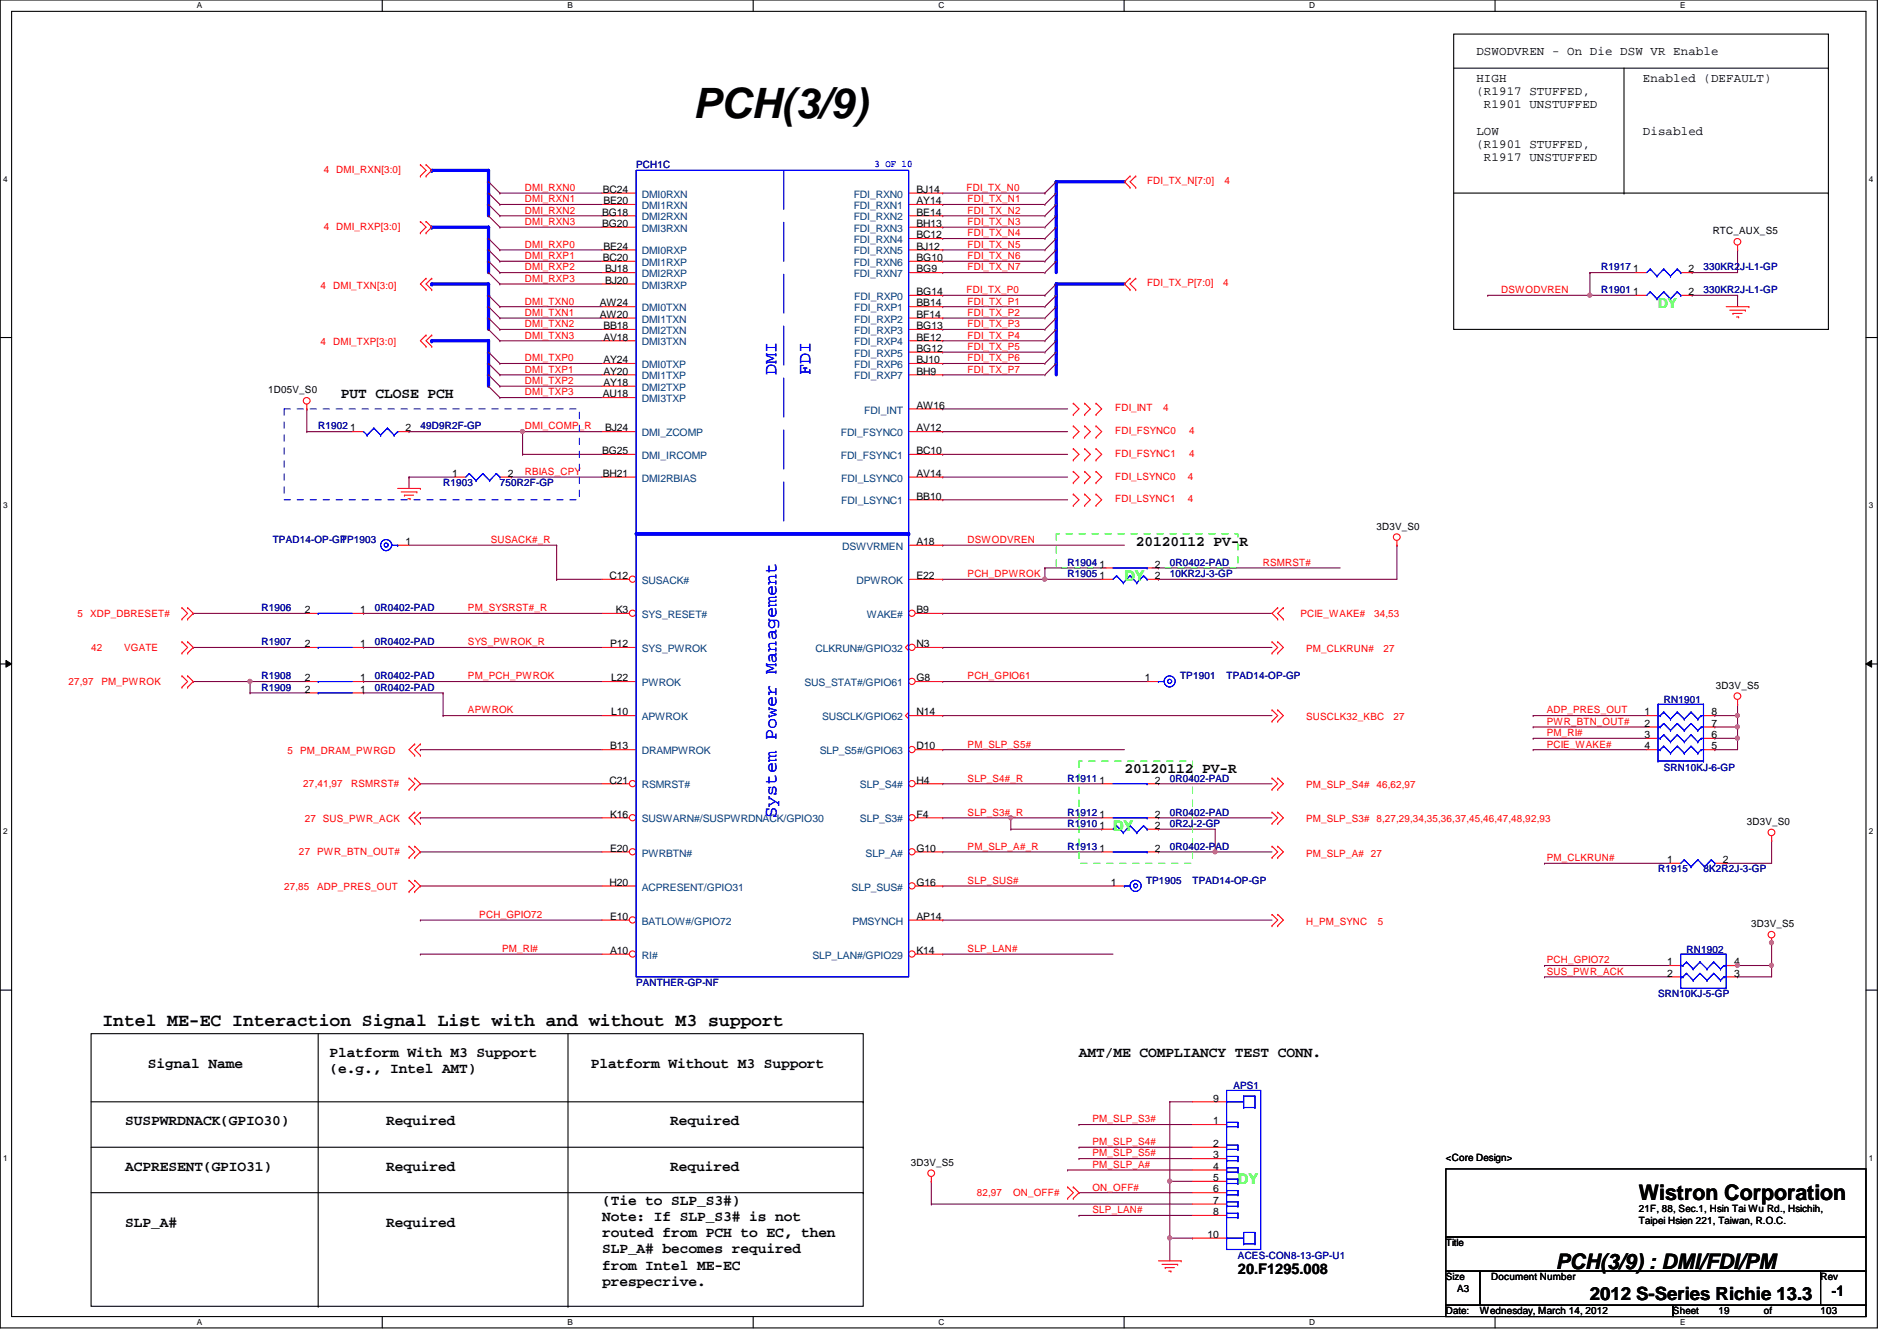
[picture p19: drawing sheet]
<svg xmlns="http://www.w3.org/2000/svg" width="297mm" height="210mm" viewBox="0 0 297 210" stroke-linecap="round" stroke-linejoin="round" font-family="sans-serif">
<defs><g id="words">
<text font-size="6.6" x="108.5" y="18.5">PCH(3/9)</text>
<g font-size="3.3">
<text x="256.6" y="187.9">Wistron Corporation</text>
<text x="243.6" y="198.6">PCH(3/9) : DMI/FDI/PM</text>
</g>
<g font-size="2.8" fill="#00f">
<text x="121.6" y="58.7" transform="rotate(-90 121.6 58.7)">DMI</text>
<text x="126.9" y="58.7" transform="rotate(-90 126.9 58.7)">FDI</text>
<text x="121.6" y="128" transform="rotate(-90 121.6 128)">System Power Management</text>
</g>
<g font-size="2.8">
<text x="16" y="160.6">Intel ME-EC Interaction Signal List with and without M3 support</text>
<text x="249" y="203.5">2012 S-Series Richie 13.3</text>
</g>
<g font-size="2.3">
<text x="53.4" y="62.3">PUT CLOSE PCH</text>
<text x="177.8" y="85.4">20120112 PV-R</text>
<text x="176.1" y="121">20120112 PV-R</text>
<text x="23.2" y="167.2">Signal Name</text>
<text x="51.6" y="165.4">Platform With M3 Support</text>
<text x="51.6" y="168">(e.g., Intel AMT)</text>
<text x="92.5" y="167.2">Platform Without M3 Support</text>
<text x="168.9" y="165.4">AMT/ME COMPLIANCY TEST CONN.</text>
<text x="19.6" y="176.1">SUSPWRDNACK(GPIO30)</text>
<text x="60.5" y="176.1">Required</text>
<text x="104.9" y="176.1">Required</text>
<text x="19.6" y="183.2">ACPRESENT(GPIO31)</text>
<text x="60.5" y="183.2">Required</text>
<text x="104.9" y="183.2">Required</text>
<text x="94.3" y="188.6">(Tie to SLP_S3#)</text>
<text x="94.3" y="191.1">Note: If SLP_S3# is not</text>
<text x="19.6" y="192.1">SLP_A#</text>
<text x="60.5" y="192.1">Required</text>
<text x="94.3" y="193.6">routed from PCH to EC, then</text>
<text x="94.3" y="196.2">SLP_A# becomes required</text>
<text x="94.3" y="198.7">from Intel ME-EC</text>
<text x="94.3" y="201.3">prespecrive.</text>
<text x="193.8" y="199.5">20.F1295.008</text>
<text x="286.8" y="202.9">-1</text>
</g>
<g font-size="2.3" fill="#0f0">
<text x="176.1" y="91">DY</text>
<text x="174.3" y="130.1">DY</text>
<text x="193.8" y="185.3">DY</text>
</g>
<text font-size="2.1" fill="#0f0" x="259.6" y="48.2">DY</text>
<g font-size="1.9">
<text x="231.2" y="8.6">DSWODVREN - On Die DSW VR Enable</text>
<text x="231.2" y="12.8">HIGH</text>
<text x="231.2" y="14.9">(R1917 STUFFED,</text>
<text x="232.4" y="16.9">R1901 UNSTUFFED</text>
<text x="257.3" y="12.8">Enabled (DEFAULT)</text>
<text x="231.2" y="21.1">LOW</text>
<text x="231.2" y="23.2">(R1901 STUFFED,</text>
<text x="257.3" y="21.1">Disabled</text>
<text x="232.4" y="25.2">R1917 UNSTUFFED</text>
</g>
<g font-size="1.6" fill="#f00">
<text x="50.7" y="27.1">4 DMI_RXN[3:0]</text>
<text x="82.2" y="29.9">DMI_RXN0</text>
<text x="151.3" y="29.9">FDI_TX_N0</text>
<text x="179.6" y="28.8">FDI_TX_N[7:0]</text>
<text x="191.7" y="28.8">4</text>
<text x="50.7" y="35.9">4 DMI_RXP[3:0]</text>
<text x="82.2" y="31.7">DMI_RXN1</text>
<text x="82.2" y="33.4">DMI_RXN2</text>
<text x="82.2" y="35.2">DMI_RXN3</text>
<text x="151.5" y="31.7">FDI_TX_N1</text>
<text x="151.5" y="33.4">FDI_TX_N2</text>
<text x="151.5" y="35.2">FDI_TX_N3</text>
<text x="82.2" y="38.8">DMI_RXP0</text>
<text x="82.2" y="40.6">DMI_RXP1</text>
<text x="151.5" y="37">FDI_TX_N4</text>
<text x="151.5" y="38.8">FDI_TX_N5</text>
<text x="151.5" y="40.6">FDI_TX_N6</text>
<text x="50.2" y="45.2">4</text>
<text x="52.2" y="45.2">DMI_TXN[3:0]</text>
<text x="82.2" y="42.3">DMI_RXP2</text>
<text x="82.2" y="44.1">DMI_RXP3</text>
<text x="82.2" y="47.7">DMI_TXN0</text>
<text x="151.3" y="45.9">FDI_TX_P0</text>
<text x="151.5" y="42.3">FDI_TX_N7</text>
<text x="151.5" y="47.7">FDI_TX_P1</text>
<text x="179.6" y="44.8">FDI_TX_P[7:0]</text>
<text x="191.5" y="44.8">4</text>
<text x="235.1" y="45.9">DSWODVREN</text>
<text x="82.2" y="49.4">DMI_TXN1</text>
<text x="82.2" y="51.2">DMI_TXN2</text>
<text x="82.2" y="53">DMI_TXN3</text>
<text x="151.5" y="49.4">FDI_TX_P2</text>
<text x="151.5" y="51.2">FDI_TX_P3</text>
<text x="151.5" y="53">FDI_TX_P4</text>
<text x="50.2" y="54.1">4</text>
<text x="52.2" y="54.1">DMI_TXP[3:0]</text>
<text x="82.2" y="56.6">DMI_TXP0</text>
<text x="82.2" y="58.3">DMI_TXP1</text>
<text x="151.5" y="54.8">FDI_TX_P5</text>
<text x="151.5" y="56.6">FDI_TX_P6</text>
<text x="151.5" y="58.3">FDI_TX_P7</text>
<text x="82.2" y="60.1">DMI_TXP2</text>
<text x="82.2" y="61.9">DMI_TXP3</text>
<text x="174.6" y="64.4">FDI_INT</text>
<text x="182.1" y="64.4">4</text>
<text x="82.2" y="67.2">DMI_COMP_R</text>
<text x="174.6" y="67.9">FDI_FSYNC0</text>
<text x="174.6" y="71.5">FDI_FSYNC1</text>
<text x="186.2" y="67.9">4</text>
<text x="186.2" y="71.5">4</text>
<text x="82.2" y="74.3">RBIAS_CPY</text>
<text x="174.6" y="75.1">FDI_LSYNC0</text>
<text x="186" y="75.1">4</text>
<text x="174.6" y="78.6">FDI_LSYNC1</text>
<text x="186" y="78.6">4</text>
<text x="76.8" y="85">SUSACK#_R</text>
<text x="151.5" y="85">DSWODVREN</text>
<text x="197.7" y="88.6">RSMRST#</text>
<text x="73.3" y="95.7">PM_SYSRST#_R</text>
<text x="151.5" y="90.3">PCH_DPWROK</text>
<text x="12.1" y="96.6">5 XDP_DBRESET#</text>
<text x="14.3" y="101.9">42</text>
<text x="19.4" y="101.9">VGATE</text>
<text x="73.3" y="101">SYS_PWROK_R</text>
<text x="203.6" y="96.6">PCIE_WAKE#</text>
<text x="215.2" y="96.6">34,53</text>
<text x="10.7" y="107.2">27,97</text>
<text x="15.9" y="107.2">PM_PWROK</text>
<text x="73.3" y="106.3">PM_PCH_PWROK</text>
<text x="151.5" y="106.3">PCH_GPIO61</text>
<text x="204.5" y="102.1">PM_CLKRUN#</text>
<text x="216.6" y="102.1">27</text>
<text x="73.3" y="111.7">APWROK</text>
<text x="204.5" y="112.7">SUSCLK32_KBC</text>
<text x="218.2" y="112.7">27</text>
<text x="242.2" y="113.5">PWR_BTN_OUT#</text>
<text x="242.2" y="111.7">ADP_PRES_OUT</text>
<text x="45" y="118.1">5 PM_DRAM_PWRGD</text>
<text x="151.5" y="117">PM_SLP_S5#</text>
<text x="242.2" y="117">PCIE_WAKE#</text>
<text x="242.2" y="115.2">PM_RI#</text>
<text x="47.5" y="123.2">27,41,97</text>
<text x="55" y="123.2">RSMRST#</text>
<text x="151.5" y="122.3">SLP_S4#_R</text>
<text x="204.5" y="123.4">PM_SLP_S4# 46,62,97</text>
<text x="47.7" y="128.7">27 SUS_PWR_ACK</text>
<text x="151.5" y="127.7">SLP_S3#_R</text>
<text x="204.5" y="128.7">PM_SLP_S3# 8,27,29,34,35,36,37,45,46,47,48,92,93</text>
<text x="46.8" y="133.9">27 PWR_BTN_OUT#</text>
<text x="151.5" y="133">PM_SLP_A#_R</text>
<text x="204.5" y="134.1">PM_SLP_A# 27</text>
<text x="242.2" y="134.8">PM_CLKRUN#</text>
<text x="44.5" y="139.2">27,85</text>
<text x="49.7" y="139.2">ADP_PRES_OUT</text>
<text x="75.1" y="143.7">PCH_GPIO72</text>
<text x="151.5" y="138.3">SLP_SUS#</text>
<text x="78.6" y="149">PM_RI#</text>
<text x="151.5" y="149">SLP_LAN#</text>
<text x="204.5" y="144.7">H_PM_SYNC</text>
<text x="215.7" y="144.7">5</text>
<text x="242.2" y="150.8">PCH_GPIO72</text>
<text x="242.2" y="152.6">SUS_PWR_ACK</text>
<text x="171.1" y="175.7">PM_SLP_S3#</text>
<text x="171.1" y="179.2">PM_SLP_S4#</text>
<text x="171.1" y="181">PM_SLP_S5#</text>
<text x="171.1" y="182.8">PM_SLP_A#</text>
<text x="152.9" y="187.2">82,97</text>
<text x="158.6" y="187.2">ON_OFF#</text>
<text x="171.1" y="186.4">ON_OFF#</text>
<text x="171.1" y="189.9">SLP_LAN#</text>
</g>
<g font-size="1.6" fill="#000080">
<text x="99.6" y="26.3">PCH1C</text>
<text x="250.7" y="42.3">R1917</text>
<text x="250.7" y="45.9">R1901</text>
<text x="266.7" y="42.3">330KR2J-L1-GP</text>
<text x="266.7" y="45.9">330KR2J-L1-GP</text>
<text x="49.8" y="67.2">R1902</text>
<text x="65.8" y="67.2">49D9R2F-GP</text>
<text x="69.4" y="76.1">R1903</text>
<text x="78.3" y="76.1">750R2F-GP</text>
<text x="42.7" y="85">TPAD14-OP-GP</text>
<text x="53.4" y="85">TP1903</text>
<text x="167.2" y="88.6">R1904</text>
<text x="183.2" y="88.6">0R0402-PAD</text>
<text x="40.9" y="95.7">R1906</text>
<text x="58.7" y="95.7">0R0402-PAD</text>
<text x="167.2" y="90.3">R1905</text>
<text x="183.2" y="90.3">10KR2J-3-GP</text>
<text x="40.9" y="101">R1907</text>
<text x="58.7" y="101">0R0402-PAD</text>
<text x="40.9" y="106.3">R1908</text>
<text x="58.7" y="106.3">0R0402-PAD</text>
<text x="184.8" y="106.3">TP1901</text>
<text x="192.1" y="106.3">TPAD14-OP-GP</text>
<text x="40.9" y="108.1">R1909</text>
<text x="58.7" y="108.1">0R0402-PAD</text>
<text x="260.5" y="110.1">RN1901</text>
<text x="167.2" y="122.3">R1911</text>
<text x="183.2" y="122.3">0R0402-PAD</text>
<text x="260.5" y="120.7">SRN10KJ-6-GP</text>
<text x="167.2" y="129.5">R1910</text>
<text x="167.2" y="127.7">R1912</text>
<text x="183.2" y="129.5">0R2J-2-GP</text>
<text x="183.2" y="127.7">0R0402-PAD</text>
<text x="167.2" y="133">R1913</text>
<text x="183.2" y="133">0R0402-PAD</text>
<text x="259.6" y="136.6">R1915</text>
<text x="266.7" y="136.6">8K2R2J-3-GP</text>
<text x="179.4" y="138.3">TP1905</text>
<text x="186.7" y="138.3">TPAD14-OP-GP</text>
<text x="264.1" y="149.2">RN1902</text>
<text x="99.6" y="154.3">PANTHER-GP-NF</text>
<text x="259.6" y="156.1">SRN10KJ-5-GP</text>
<text x="193.1" y="170.5">APS1</text>
<text x="193.8" y="197">ACES-CON8-13-GP-U1</text>
</g>
<text font-size="1.6" fill="#00f" x="136.9" y="26.1">3 OF 10</text>
<g font-size="1.6">
<text x="94.3" y="33.7">BG18</text>
<text x="94.3" y="35.5">BG20</text>
<text x="94.4" y="30.2">BC24</text>
<text x="94.5" y="32">BE20</text>
<text x="143.5" y="30.2">BJ14</text>
<text x="143.5" y="32">AY14</text>
<text x="143.5" y="33.7">BE14</text>
<text x="143.5" y="35.5">BH13</text>
<text x="94.4" y="40.9">BC20</text>
<text x="94.5" y="39.1">BE24</text>
<text x="143.5" y="37.3">BC12</text>
<text x="143.5" y="39.1">BJ12</text>
<text x="143.5" y="40.9">BG10</text>
<text x="268.2" y="36.7">RTC_AUX_S5</text>
<text x="93.9" y="48">AW24</text>
<text x="94.7" y="42.6">BJ18</text>
<text x="94.7" y="44.4">BJ20</text>
<text x="143.5" y="42.6">BG9</text>
<text x="143.5" y="46.2">BG14</text>
<text x="143.5" y="48">BB14</text>
<text x="255.7" y="42.6">1</text>
<text x="255.7" y="46.2">1</text>
<text x="264.4" y="42.6">2</text>
<text x="264.4" y="46.2">2</text>
<text x="93.9" y="49.7">AW20</text>
<text x="94.5" y="51.5">BB18</text>
<text x="94.5" y="53.3">AV18</text>
<text x="143.5" y="49.7">BF14</text>
<text x="143.5" y="51.5">BG13</text>
<text x="143.5" y="53.3">BE12</text>
<text x="94.5" y="56.9">AY24</text>
<text x="94.5" y="58.6">AY20</text>
<text x="143.5" y="55.1">BG12</text>
<text x="143.5" y="56.9">BJ10</text>
<text x="143.5" y="58.6">BH9</text>
<text x="42" y="61.6">1D05V_S0</text>
<text x="94.4" y="62.2">AU18</text>
<text x="94.5" y="60.4">AY18</text>
<text x="143.5" y="64">AW16</text>
<text x="54.8" y="67.5">1</text>
<text x="63.5" y="67.5">2</text>
<text x="94.3" y="71.1">BG25</text>
<text x="94.7" y="67.5">BJ24</text>
<text x="143.5" y="67.5">AV12</text>
<text x="143.5" y="71.1">BC10</text>
<text x="70.8" y="74.6">1</text>
<text x="79.5" y="74.6">2</text>
<text x="94.4" y="74.6">BH21</text>
<text x="143.5" y="74.6">AV14</text>
<text x="143.5" y="78.2">BB10</text>
<text x="215.5" y="82.9">3D3V_S0</text>
<text x="63.5" y="85.3">1</text>
<text x="143.5" y="85.3">A18</text>
<text x="172.2" y="88.9">1</text>
<text x="180.8" y="88.9">2</text>
<text x="47.7" y="96">2</text>
<text x="56.4" y="96">1</text>
<text x="95.5" y="90.6">C12</text>
<text x="96.4" y="96">K3</text>
<text x="143.5" y="96">B9</text>
<text x="143.5" y="90.6">E22</text>
<text x="172.2" y="90.6">1</text>
<text x="180.8" y="90.6">2</text>
<text x="47.7" y="101.3">2</text>
<text x="56.4" y="101.3">1</text>
<text x="95.5" y="101.3">P12</text>
<text x="143.5" y="101.3">N3</text>
<text x="47.7" y="106.6">2</text>
<text x="56.4" y="106.6">1</text>
<text x="95.7" y="106.6">L22</text>
<text x="143.5" y="106.6">G8</text>
<text x="179.3" y="106.6">1</text>
<text x="268.7" y="107.8">3D3V_S5</text>
<text x="47.7" y="108.4">2</text>
<text x="56.4" y="108.4">1</text>
<text x="95.7" y="112">L10</text>
<text x="143.5" y="112">N14</text>
<text x="257.5" y="112">1</text>
<text x="257.5" y="113.7">2</text>
<text x="268" y="113.7">7</text>
<text x="268" y="112">8</text>
<text x="95.5" y="117.3">B13</text>
<text x="143.5" y="117.3">D10</text>
<text x="257.5" y="115.5">3</text>
<text x="257.5" y="117.3">4</text>
<text x="268" y="117.3">5</text>
<text x="268" y="115.5">6</text>
<text x="95.5" y="122.6">C21</text>
<text x="143.5" y="122.6">H4</text>
<text x="172.2" y="122.6">1</text>
<text x="180.8" y="122.6">2</text>
<text x="95.5" y="128">K16</text>
<text x="143.5" y="128">F4</text>
<text x="172.2" y="129.8">1</text>
<text x="172.2" y="128">1</text>
<text x="180.8" y="129.8">2</text>
<text x="180.8" y="128">2</text>
<text x="273.5" y="129.1">3D3V_S0</text>
<text x="95.5" y="133.3">E20</text>
<text x="143.5" y="133.3">G10</text>
<text x="172.2" y="133.3">1</text>
<text x="180.8" y="133.3">2</text>
<text x="261.1" y="135.1">1</text>
<text x="269.7" y="135.1">2</text>
<text x="95.5" y="138.6">H20</text>
<text x="95.5" y="144">E10</text>
<text x="143.5" y="144">AP14</text>
<text x="143.5" y="138.6">G16</text>
<text x="173.9" y="138.6">1</text>
<text x="95.5" y="149.3">A10</text>
<text x="143.5" y="149.3">K14</text>
<text x="274.2" y="145.1">3D3V_S5</text>
<text x="261.1" y="151.1">1</text>
<text x="261.1" y="152.9">2</text>
<text x="271.5" y="152.9">3</text>
<text x="271.5" y="151.1">4</text>
<text x="189.9" y="172.4">9</text>
<text x="189.9" y="176">1</text>
<text x="189.9" y="179.5">2</text>
<text x="142.6" y="182.5">3D3V_S5</text>
<text x="189.9" y="181.3">3</text>
<text x="189.9" y="183.1">4</text>
<text x="189.9" y="184.9">5</text>
<text x="226.4" y="181.7">&lt;Core Design&gt;</text>
<text x="189.9" y="186.6">6</text>
<text x="189.9" y="188.4">7</text>
<text x="189.9" y="190.2">8</text>
<text x="256.6" y="189.7">21F, 88, Sec.1, Hsin Tai Wu Rd., Hsichih,</text>
<text x="256.6" y="191.6">Taipei Hsien 221, Taiwan, R.O.C.</text>
<text x="189.1" y="193.8">10</text>
<text x="226.4" y="195.1">Title</text>
<text x="226.4" y="200.4">Size</text>
<text x="228.2" y="202.2">A3</text>
<text x="233.5" y="200.4">Document Number</text>
<text x="285.1" y="200.4">Rev</text>
<text x="226.4" y="205.7">Date:</text>
<text x="231.7" y="205.7">Wednesday, March 14, 2012</text>
<text x="262" y="205.7">Sheet</text>
<text x="269.1" y="205.7">19</text>
<text x="276.2" y="205.7">of</text>
<text x="285.1" y="205.7">103</text>
</g>
<g font-size="1.6" fill="#004080">
<text x="100.5" y="30.9">DMI0RXN</text>
<text x="100.5" y="32.7">DMI1RXN</text>
<text x="100.5" y="34.5">DMI2RXN</text>
<text x="133.7" y="30.9">FDI_RXN0</text>
<text x="133.7" y="32.7">FDI_RXN1</text>
<text x="133.7" y="34.5">FDI_RXN2</text>
<text x="100.5" y="36.3">DMI3RXN</text>
<text x="100.5" y="39.8">DMI0RXP</text>
<text x="100.5" y="41.6">DMI1RXP</text>
<text x="133.7" y="36.3">FDI_RXN3</text>
<text x="133.7" y="38.1">FDI_RXN4</text>
<text x="133.7" y="39.8">FDI_RXN5</text>
<text x="133.7" y="41.6">FDI_RXN6</text>
<text x="100.5" y="43.4">DMI2RXP</text>
<text x="100.5" y="45.2">DMI3RXP</text>
<text x="133.7" y="43.4">FDI_RXN7</text>
<text x="133.8" y="46.9">FDI_RXP0</text>
<text x="100.5" y="48.7">DMI0TXN</text>
<text x="100.5" y="50.5">DMI1TXN</text>
<text x="100.5" y="52.3">DMI2TXN</text>
<text x="133.8" y="48.7">FDI_RXP1</text>
<text x="133.8" y="50.5">FDI_RXP2</text>
<text x="133.8" y="52.3">FDI_RXP3</text>
<text x="100.5" y="54.1">DMI3TXN</text>
<text x="100.5" y="57.6">DMI0TXP</text>
<text x="100.5" y="59.4">DMI1TXP</text>
<text x="133.8" y="54.1">FDI_RXP4</text>
<text x="133.8" y="55.8">FDI_RXP5</text>
<text x="133.8" y="57.6">FDI_RXP6</text>
<text x="133.8" y="59.4">FDI_RXP7</text>
<text x="100.5" y="61.2">DMI2TXP</text>
<text x="100.5" y="62.9">DMI3TXP</text>
<text x="135.3" y="64.7">FDI_INT</text>
<text x="100.5" y="68.3">DMI_ZCOMP</text>
<text x="100.5" y="71.8">DMI_IRCOMP</text>
<text x="131.7" y="68.3">FDI_FSYNC0</text>
<text x="131.7" y="71.8">FDI_FSYNC1</text>
<text x="100.5" y="75.4">DMI2RBIAS</text>
<text x="131.7" y="75.4">FDI_LSYNC0</text>
<text x="131.7" y="79">FDI_LSYNC1</text>
<text x="131.9" y="86.1">DSWVRMEN</text>
<text x="100.5" y="91.4">SUSACK#</text>
<text x="134.1" y="91.4">DPWROK</text>
<text x="100.5" y="96.7">SYS_RESET#</text>
<text x="135.7" y="96.7">WAKE#</text>
<text x="100.5" y="102.1">SYS_PWROK</text>
<text x="100.5" y="107.4">PWROK</text>
<text x="126" y="107.4">SUS_STAT#/GPIO61</text>
<text x="127.7" y="102.1">CLKRUN#/GPIO32</text>
<text x="100.5" y="112.7">APWROK</text>
<text x="128.7" y="112.7">SUSCLK/GPIO62</text>
<text x="100.5" y="118.1">DRAMPWROK</text>
<text x="128.4" y="118.1">SLP_S5#/GPIO63</text>
<text x="100.5" y="123.4">RSMRST#</text>
<text x="134.7" y="123.4">SLP_S4#</text>
<text x="100.5" y="128.7">SUSWARN#/SUSPWRDNACK/GPIO30</text>
<text x="134.7" y="128.7">SLP_S3#</text>
<text x="100.5" y="134.1">PWRBTN#</text>
<text x="135.5" y="134.1">SLP_A#</text>
<text x="100.5" y="139.4">ACPRESENT/GPIO31</text>
<text x="133.3" y="139.4">SLP_SUS#</text>
<text x="100.5" y="144.7">BATLOW#/GPIO72</text>
<text x="133.5" y="144.7">PMSYNCH</text>
<text x="100.5" y="150.1">RI#</text>
<text x="127.2" y="150.1">SLP_LAN#/GPIO29</text>
</g>
<g font-size="1.3">
<text x="30.8" y="1.3">A</text>
<text x="88.9" y="1.3">B</text>
<text x="146.9" y="1.3">C</text>
<text x="205" y="1.3">D</text>
<text x="263.1" y="1.3">E</text>
<text x=".5" y="28.4">4</text>
<text x="292.6" y="28.4">4</text>
<text x=".5" y="79.5">3</text>
<text x="292.6" y="79.5">3</text>
<text x=".5" y="130.6">2</text>
<text x="292.6" y="130.6">2</text>
<text x=".5" y="181.7">1</text>
<text x="292.6" y="181.7">1</text>
<text x="30.8" y="207.4">A</text>
<text x="88.9" y="207.4">B</text>
<text x="146.9" y="207.4">C</text>
<text x="205" y="207.4">D</text>
<text x="263.1" y="207.4">E</text>
</g>
</g></defs>
<path d="M0 0h294v207.9h-294zM1.8 1.8h290.4v204.3h-290.4z" fill="none" stroke="#000" stroke-width=".17"/>
<g fill="#fff">
<path d="M30.8 .2h.8v1.4h-.8z"/>
<path d="M30.8 206.2h.8v1.4h-.8z"/>
</g>
<path d="M59.9 0v1.8M59.9 206.1v1.8" fill="none" stroke="#000" stroke-width=".17"/>
<g fill="#fff">
<path d="M88.9 .2h.8v1.4h-.8z"/>
<path d="M88.9 206.2h.8v1.4h-.8z"/>
</g>
<path d="M117.9 0v1.8M117.9 206.1v1.8" fill="none" stroke="#000" stroke-width=".17"/>
<g fill="#fff">
<path d="M146.9 .2h.9v1.4h-.9z"/>
<path d="M146.9 206.2h.9v1.4h-.9z"/>
</g>
<path d="M176 0v1.8M176 206.1v1.8" fill="none" stroke="#000" stroke-width=".17"/>
<g fill="#fff">
<path d="M205 .2h.9v1.4h-.9z"/>
<path d="M205 206.2h.9v1.4h-.9z"/>
</g>
<path d="M234.1 0v1.8M234.1 206.1v1.8" fill="none" stroke="#000" stroke-width=".17"/>
<g fill="#fff">
<path d="M263.1 .2h.8v1.4h-.8z"/>
<path d="M263.1 206.2h.8v1.4h-.8z"/>
<path d="M.5 27.3h.7v1.4h-.7z"/>
<path d="M292.6 27.3h.7v1.4h-.7z"/>
<path d="M.5 78.4h.7v1.4h-.7z"/>
<path d="M292.6 78.4h.7v1.4h-.7z"/>
</g>
<path d="M0 52.8h1.8M292.2 52.8h1.8" fill="none" stroke="#000" stroke-width=".17"/>
<g fill="#fff">
<path d="M.5 129.5h.7v1.4h-.7z"/>
<path d="M292.6 129.5h.7v1.4h-.7z"/>
</g>
<path d="M0 103.9h1.8M292.2 103.9h1.8" fill="none" stroke="#000" stroke-width=".17"/>
<path d="M.9 103.4l.9 .5-.9 .5zM292.2 103.9l.9-.5v1z" fill="#000"/>
<path d="M.9 103.4l.9 .5-.9 .5zM292.2 103.9l.9-.5v1z" fill="none" stroke="#000" stroke-width=".16"/>
<g fill="#fff">
<path d="M.5 180.5h.7v1.4h-.7z"/>
<path d="M292.6 180.5h.7v1.4h-.7z"/>
</g>
<path d="M0 155h1.8M292.2 155h1.8" fill="none" stroke="#000" stroke-width=".17"/>
<path d="M78.3 39.1h.1M78.3 39.1h16M78.3 40.9h.1M78.3 42.7h.1M78.3 44.4h.1M78.3 40.9h16M78.3 42.7h16M78.3 44.4h16M81.8 71.1h.1M81.8 71.1h12.5" fill="none" stroke="#800040" stroke-width=".17"/>
<path d="M67.6 35.6h8.9" fill="none" stroke="#00f" stroke-width=".51"/>
<circle cx="67.6" cy="35.6" r=".25" fill="#00f"/>
<path d="M78.3 48h.1M78.3 49.8h.1M78.3 51.6h.1M78.3 53.3h.1M78.3 48h16M78.3 49.8h16M78.3 51.6h16M78.3 53.3h16" fill="none" stroke="#800040" stroke-width=".17"/>
<path d="M67.6 44.4h8.9" fill="none" stroke="#00f" stroke-width=".51"/>
<circle cx="67.6" cy="44.4" r=".25" fill="#00f"/>
<path d="M78.3 56.9h.1M78.3 58.7h.1M78.3 56.9h16M78.3 58.7h16M78.3 60.5h.1M78.3 62.2h.1M78.3 60.5h16M78.3 62.2h16" fill="none" stroke="#800040" stroke-width=".17"/>
<path d="M76.5 58.7v1.8" fill="none" stroke="#00f" stroke-width=".51"/>
<circle cx="76.5" cy="58.7" r=".25" fill="#00f"/>
<path d="M67.6 53.3h8.9" fill="none" stroke="#00f" stroke-width=".51"/>
<circle cx="67.6" cy="53.3" r=".25" fill="#00f"/>
<path d="M81.8 67.6h.1M81.8 67.6h12.5M147.6 117.3h.1M147.6 117.3h28.5M147.6 122.7h.1M147.6 122.7h24.9M65.8 149.4h.1M65.8 149.4h28.5" fill="none" stroke="#800040" stroke-width=".17"/>
<circle cx="81.8" cy="67.5" r=".32" fill="#f0f"/>
<circle cx="81.8" cy="67.5" r=".32" fill="none" stroke="#f0f" stroke-width=".17"/>
<g fill="none" stroke="#800040" stroke-width=".17">
<path d="M78.3 30.2h.1M78.3 32h.1M78.3 33.8h.1M78.3 35.6h.1M78.3 30.2h16M78.3 32h16M78.3 33.8h16M78.3 35.6h16M48 67.6h.1M48 64h.1M48 67.6h7.2M48 64v3.6"/>
<path d="M56.9 106.7h.1M56.9 106.7h37.4M65.8 117.3h.1M65.8 117.3h28.5"/>
</g>
<path d="M76.5 32v1.8" fill="none" stroke="#00f" stroke-width=".51"/>
<circle cx="76.5" cy="32" r=".25" fill="#00f"/>
<path d="M67.6 26.7h8.9" fill="none" stroke="#00f" stroke-width=".51"/>
<circle cx="67.6" cy="26.7" r=".25" fill="#00f"/>
<path d="M81.8 67.6h.1M81.8 67.6v3.5" fill="none" stroke="#800040" stroke-width=".17"/>
<path d="M76.5 40.9v1.8" fill="none" stroke="#00f" stroke-width=".51"/>
<circle cx="76.5" cy="40.9" r=".25" fill="#00f"/>
<path d="M76.5 49.8v1.8" fill="none" stroke="#00f" stroke-width=".51"/>
<circle cx="76.5" cy="49.8" r=".25" fill="#00f"/>
<g fill="none" stroke="#800040" stroke-width=".17">
<path d="M249 46.2h.1M249 46.2h7.1M64 74.7h.1M64 74.7h7.2M64 74.7v1.8M80 74.7h.1M80 74.7h14.3M56.9 96h.1M56.9 96h37.4M87.2 90.7h.1M87.2 90.7h7.1M147.6 96h.1"/>
<path d="M147.6 96h51.6M147.6 106.7h.1M147.6 101.3h.1M147.6 106.7h32M147.6 101.3h51.6M65.8 122.7h.1M65.8 133.3h.1M65.8 138.7h.1M65.8 122.7h28.5M65.8 133.3h28.5M65.8 138.7h28.5"/>
</g>
<circle cx="248.9" cy="46.2" r=".32" fill="#f0f"/>
<circle cx="248.9" cy="46.2" r=".32" fill="none" stroke="#f0f" stroke-width=".17"/>
<g fill="none" stroke="#800040" stroke-width=".17">
<path d="M272.1 39.1h.1M272.1 39.1v3.6h-7.1M233 46.2h.1M249 42.7h.1M249 42.7h7.1M249 42.7v3.5h-16M265 46.2h.1M265 42.7h.1M265 46.2h7.1M272.1 46.2h.1M272.1 46.2v1.8M147.6 85.3h.1"/>
<path d="M147.6 85.3h28.5M163.6 90.7h.1M163.6 90.7h8.9"/>
</g>
<circle cx="163.6" cy="90.7" r=".32" fill="#f0f"/>
<circle cx="163.6" cy="90.7" r=".32" fill="none" stroke="#f0f" stroke-width=".17"/>
<g fill="none" stroke="#800040" stroke-width=".17">
<path d="M30.3 96h.1M30.3 96h17.7M147.6 90.7h.1M163.6 88.9h.1M163.6 88.9h8.9M163.6 88.9v1.8h-16M181.4 88.9h.1M181.4 88.9h28.4M39.2 106.7h.1M39.2 106.7h8.8M69.4 112h.1M69.4 112h24.9"/>
<path d="M147.6 112h.1M147.6 112h51.6M181.4 122.7h.1M181.4 128h.1M181.4 122.7h17.8M181.4 128h17.8M241.8 135.1h.1M241.8 135.1h19.6M270.3 135.1h.1M277.4 131.6h.1M277.4 131.6v3.5h-7.1"/>
</g>
<circle cx="39.1" cy="106.7" r=".32" fill="#f0f"/>
<circle cx="39.1" cy="106.7" r=".32" fill="none" stroke="#f0f" stroke-width=".17"/>
<path d="M64 67.6h.1M64 67.6h17.8M181.4 90.7h.1M218.7 85.3h.1M218.7 85.3v5.4h-37.3" fill="none" stroke="#800040" stroke-width=".17"/>
<path d="M76.5 26.7v1.7" fill="none" stroke="#00f" stroke-width=".51"/>
<circle cx="76.5" cy="26.7" r=".25" fill="#00f"/>
<path d="M76.5 28.4v1.8" fill="none" stroke="#00f" stroke-width=".51"/>
<circle cx="76.5" cy="28.4" r=".25" fill="#00f"/>
<path d="M76.5 30.2v1.8" fill="none" stroke="#00f" stroke-width=".51"/>
<circle cx="76.5" cy="30.2" r=".25" fill="#00f"/>
<path d="M76.5 35.6v1.7" fill="none" stroke="#00f" stroke-width=".51"/>
<circle cx="76.5" cy="35.6" r=".25" fill="#00f"/>
<path d="M76.5 39.1v1.8" fill="none" stroke="#00f" stroke-width=".51"/>
<circle cx="76.5" cy="39.1" r=".25" fill="#00f"/>
<path d="M76.5 37.3v1.8" fill="none" stroke="#00f" stroke-width=".51"/>
<circle cx="76.5" cy="37.3" r=".25" fill="#00f"/>
<path d="M76.5 44.4v1.8" fill="none" stroke="#00f" stroke-width=".51"/>
<circle cx="76.5" cy="44.4" r=".25" fill="#00f"/>
<path d="M76.5 48v1.8" fill="none" stroke="#00f" stroke-width=".51"/>
<circle cx="76.5" cy="48" r=".25" fill="#00f"/>
<path d="M76.5 46.2v1.8" fill="none" stroke="#00f" stroke-width=".51"/>
<circle cx="76.5" cy="46.2" r=".25" fill="#00f"/>
<path d="M76.5 53.3v1.8" fill="none" stroke="#00f" stroke-width=".51"/>
<circle cx="76.5" cy="53.3" r=".25" fill="#00f"/>
<path d="M76.5 56.9v1.8" fill="none" stroke="#00f" stroke-width=".51"/>
<circle cx="76.5" cy="56.9" r=".25" fill="#00f"/>
<path d="M76.5 55.1v1.8" fill="none" stroke="#00f" stroke-width=".51"/>
<circle cx="76.5" cy="55.1" r=".25" fill="#00f"/>
<g fill="none" stroke="#800040" stroke-width=".17">
<path d="M30.3 101.3h.1M30.3 106.7h.1M30.3 101.3h17.7M30.3 106.7h8.9M39.2 108.5h.1M39.2 106.7h.1M39.2 108.5h8.8M39.2 106.7v1.8M56.9 101.3h.1M56.9 108.5h.1M56.9 101.3h37.4M56.9 108.5h12.5"/>
<path d="M69.4 108.5h.1M69.4 108.5v3.5M65.8 128h.1M65.8 128h28.5M147.6 133.3h.1M147.6 133.3h24.9M158.3 128h.1M158.3 128h14.2"/>
</g>
<circle cx="158.3" cy="128" r=".32" fill="#f0f"/>
<circle cx="158.3" cy="128" r=".32" fill="none" stroke="#f0f" stroke-width=".17"/>
<path d="M240.1 113.8h.1M240.1 112h.1M240.1 113.8h17.7M240.1 112h17.7M190.3 133.3h.1M190.3 133.3h8.9" fill="none" stroke="#800040" stroke-width=".17"/>
<path d="M165.4 30.2v1.8" fill="none" stroke="#00f" stroke-width=".51"/>
<circle cx="165.4" cy="30.2" r=".25" fill="#00f"/>
<path d="M165.4 32v1.8" fill="none" stroke="#00f" stroke-width=".51"/>
<circle cx="165.4" cy="32" r=".25" fill="#00f"/>
<path d="M165.4 33.8v1.8" fill="none" stroke="#00f" stroke-width=".51"/>
<circle cx="165.4" cy="33.8" r=".25" fill="#00f"/>
<path d="M165.4 35.6v1.7" fill="none" stroke="#00f" stroke-width=".51"/>
<circle cx="165.4" cy="35.6" r=".25" fill="#00f"/>
<path d="M165.4 37.3v1.8" fill="none" stroke="#00f" stroke-width=".51"/>
<circle cx="165.4" cy="37.3" r=".25" fill="#00f"/>
<path d="M165.4 39.1v1.8" fill="none" stroke="#00f" stroke-width=".51"/>
<circle cx="165.4" cy="39.1" r=".25" fill="#00f"/>
<path d="M165.4 28.4h10.7" fill="none" stroke="#00f" stroke-width=".51"/>
<circle cx="165.4" cy="28.4" r=".25" fill="#00f"/>
<path d="M165.4 40.9v1.8" fill="none" stroke="#00f" stroke-width=".51"/>
<circle cx="165.4" cy="40.9" r=".25" fill="#00f"/>
<g fill="none" stroke="#800040" stroke-width=".17">
<path d="M147.6 30.2h.1M147.6 32h.1M147.6 33.8h.1M147.6 35.6h.1M147.6 37.3h.1M147.6 39.1h.1M147.6 30.2h16M147.6 32h15.8M147.6 33.8h15.8M147.6 35.6h15.8M147.6 37.3h15.8M147.6 39.1h15.8"/>
<path d="M147.6 40.9h.1M147.6 42.7h.1M147.6 40.9h15.8M147.6 42.7h15.8"/>
</g>
<path d="M165.4 28.4v1.8" fill="none" stroke="#00f" stroke-width=".51"/>
<circle cx="165.4" cy="28.4" r=".25" fill="#00f"/>
<path d="M165.4 46.2v1.8" fill="none" stroke="#00f" stroke-width=".51"/>
<circle cx="165.4" cy="46.2" r=".25" fill="#00f"/>
<path d="M165.4 48v1.8" fill="none" stroke="#00f" stroke-width=".51"/>
<circle cx="165.4" cy="48" r=".25" fill="#00f"/>
<path d="M165.4 49.8v1.8" fill="none" stroke="#00f" stroke-width=".51"/>
<circle cx="165.4" cy="49.8" r=".25" fill="#00f"/>
<path d="M165.4 51.6v1.7" fill="none" stroke="#00f" stroke-width=".51"/>
<circle cx="165.4" cy="51.6" r=".25" fill="#00f"/>
<path d="M165.4 53.3v1.8" fill="none" stroke="#00f" stroke-width=".51"/>
<circle cx="165.4" cy="53.3" r=".25" fill="#00f"/>
<path d="M165.4 55.1v1.8" fill="none" stroke="#00f" stroke-width=".51"/>
<circle cx="165.4" cy="55.1" r=".25" fill="#00f"/>
<path d="M165.4 44.4h10.7" fill="none" stroke="#00f" stroke-width=".51"/>
<circle cx="165.4" cy="44.4" r=".25" fill="#00f"/>
<path d="M165.4 56.9v1.8" fill="none" stroke="#00f" stroke-width=".51"/>
<circle cx="165.4" cy="56.9" r=".25" fill="#00f"/>
<g fill="none" stroke="#800040" stroke-width=".17">
<path d="M147.6 46.2h.1M147.6 48h.1M147.6 49.8h.1M147.6 51.6h.1M147.6 53.3h.1M147.6 55.1h.1M147.6 56.9h.1M147.6 58.7h.1M147.6 46.2h16M147.6 48h15.8M147.6 49.8h15.8M147.6 51.6h15.8"/>
<path d="M147.6 53.3h15.8M147.6 55.1h15.8M147.6 56.9h15.8M147.6 58.7h15.8"/>
</g>
<path d="M165.4 44.4v1.8" fill="none" stroke="#00f" stroke-width=".51"/>
<circle cx="165.4" cy="44.4" r=".25" fill="#00f"/>
<g fill="none" stroke="#800040" stroke-width=".17">
<path d="M147.6 64h.1M147.6 67.6h.1M147.6 71.1h.1M147.6 74.7h.1M147.6 78.2h.1M147.6 64h19.6M147.6 67.6h19.6M147.6 71.1h19.6M147.6 74.7h19.6M147.6 78.2h19.6M64 85.3h23.2M87.2 85.3h.1"/>
<path d="M87.2 90.7h.1M87.2 85.3v5.4M240.1 117.3h.1M240.1 115.6h.1M240.1 117.3h17.7M240.1 115.6h17.7M268.5 117.3h.1M268.5 112h.1M268.5 117.3h3.6M268.5 112h3.6M147.6 138.7h.1M147.6 138.7h26.7"/>
<path d="M65.8 144h.1M65.8 144h28.5M147.6 149.4h.1M147.6 144h.1M147.6 144h51.6M147.6 149.4h26.7"/>
</g>
<circle cx="272" cy="112" r=".32" fill="#f0f"/>
<circle cx="272" cy="112" r=".32" fill="none" stroke="#f0f" stroke-width=".17"/>
<path d="M268.5 113.8h.1M268.5 113.8h3.6" fill="none" stroke="#800040" stroke-width=".17"/>
<circle cx="272" cy="113.8" r=".32" fill="#f0f"/>
<circle cx="272" cy="113.8" r=".32" fill="none" stroke="#f0f" stroke-width=".17"/>
<path d="M268.5 115.6h.1M268.5 115.6h3.6M272.1 115.6h.1M272.1 115.6v1.7" fill="none" stroke="#800040" stroke-width=".17"/>
<circle cx="272" cy="115.5" r=".32" fill="#f0f"/>
<circle cx="272" cy="115.5" r=".32" fill="none" stroke="#f0f" stroke-width=".17"/>
<g fill="none" stroke="#800040" stroke-width=".17">
<path d="M272.1 110.2h.1M272.1 113.8h.1M272.1 112h.1M272.1 110.2v5.4M168.9 176h.1M168.9 179.6h.1M168.9 176h17.8M168.9 179.6h17.8M167.2 183.1h.1M167.2 183.1h19.5M168.9 181.4h.1M168.9 181.4h17.8"/>
<path d="M183.2 193.8h.1M183.2 184.9h.1M183.2 193.8v3.6M183.2 184.9h3.5"/>
</g>
<circle cx="183.1" cy="184.9" r=".32" fill="#f0f"/>
<circle cx="183.1" cy="184.9" r=".32" fill="none" stroke="#f0f" stroke-width=".17"/>
<g fill="none" stroke="#800040" stroke-width=".17">
<path d="M147.6 128h.1M147.6 128h10.7v1.8M158.3 129.8h.1M158.3 129.8h14.2M172.5 129.8h.1M181.4 129.8h.1M181.4 129.8h8.9v3.5M190.3 133.3h.1M145.8 184.9h.1M145.8 188.5h.1M145.8 184.9v3.6M145.8 188.5h40.9"/>
<path d="M168.9 186.7h.1M168.9 190.2h.1M168.9 186.7h17.8M168.9 190.2h17.8"/>
</g>
<circle cx="190.3" cy="133.3" r=".32" fill="#f0f"/>
<circle cx="190.3" cy="133.3" r=".32" fill="none" stroke="#f0f" stroke-width=".17"/>
<path d="M181.4 133.3h.1M181.4 133.3h8.9M270.3 151.1h.1M270.3 151.1h7.1M272.1 152.9h.1M272.1 151.1h.1M277.4 151.1h.1M277.4 151.1v1.8h-5.3" fill="none" stroke="#800040" stroke-width=".17"/>
<circle cx="277.4" cy="151.1" r=".32" fill="#f0f"/>
<circle cx="277.4" cy="151.1" r=".32" fill="none" stroke="#f0f" stroke-width=".17"/>
<circle cx="272" cy="151.1" r=".32" fill="#f0f"/>
<circle cx="272" cy="151.1" r=".32" fill="none" stroke="#f0f" stroke-width=".17"/>
<path d="M241.8 151.1h.1M241.8 152.9h.1M241.8 151.1h19.6M241.8 152.9h19.6M277.4 147.6h.1M277.4 147.6v3.5" fill="none" stroke="#800040" stroke-width=".17"/>
<circle cx="277.4" cy="147.5" r=".32" fill="#f0f"/>
<circle cx="277.4" cy="147.5" r=".32" fill="none" stroke="#f0f" stroke-width=".17"/>
<path d="M183.2 172.5h.1M183.2 172.5h3.5M183.2 172.5v12.4M183.2 184.9h.1M183.2 193.8h3.5M186.7 193.8h.1" fill="none" stroke="#800040" stroke-width=".17"/>
<circle cx="183.1" cy="193.8" r=".32" fill="#f0f"/>
<circle cx="183.1" cy="193.8" r=".32" fill="none" stroke="#f0f" stroke-width=".17"/>
<g fill="none" stroke="#800040" stroke-width=".17">
<path d="M76.5 28.4h.1M76.5 30.2h.1M76.5 32h.1M76.5 33.8h.1M76.5 37.3h.1M76.5 39.1h.1M76.5 28.4l1.8 1.8M76.5 30.2l1.8 1.8M76.5 32l1.8 1.8M76.5 33.8l1.8 1.8M76.5 37.3l1.8 1.8M76.5 39.1l1.8 1.8"/>
<path d="M163.6 33.8h.1M163.6 35.6h.1M163.6 37.3h.1M163.6 39.1h.1M163.6 30.2h.1M163.6 32h.1M165.4 32l-1.8 1.8M165.4 33.8l-1.8 1.8M165.4 35.6l-1.8 1.7M165.4 37.3l-1.8 1.8M165.4 39.1l-1.8 1.8M165.4 28.4l-1.8 1.8"/>
<path d="M165.4 30.2l-1.8 1.8M76.5 40.9h.1M76.5 42.7h.1M76.5 46.2h.1M76.5 48h.1M76.5 49.8h.1M76.5 51.6h.1M76.5 55.1h.1M76.5 56.9h.1M76.5 58.7h.1M76.5 40.9l1.8 1.8M76.5 42.7l1.8 1.7"/>
<path d="M76.5 46.2l1.8 1.8M76.5 48l1.8 1.8M76.5 49.8l1.8 1.8M76.5 51.6l1.8 1.7M76.5 55.1l1.8 1.8M76.5 56.9l1.8 1.8M76.5 58.7l1.8 1.8M163.6 40.9h.1M163.6 42.7h.1M163.6 49.8h.1M163.6 51.6h.1M163.6 53.3h.1"/>
<path d="M163.6 55.1h.1M163.6 56.9h.1M163.6 58.7h.1M163.6 46.2h.1M163.6 48h.1M165.4 40.9l-1.8 1.8M165.4 48l-1.8 1.8M165.4 49.8l-1.8 1.8M165.4 51.6l-1.8 1.7M165.4 53.3l-1.8 1.8M165.4 55.1l-1.8 1.8M165.4 56.9l-1.8 1.8"/>
<path d="M165.4 44.4l-1.8 1.8M165.4 46.2l-1.8 1.8M76.5 60.5h.1M76.5 60.5l1.8 1.7M183.2 184.9h.1M183.2 184.9v8.9"/>
</g>
<g fill="none" stroke="#f00" stroke-width=".17">
<path d="M65.8 25.8h.1M65.8 27.6h.1M65.8 34.7h.1M65.8 36.4h.1M65.8 25.8l.9 .9-.9 .9M65.8 34.7l.9 .9-.9 .8M66.7 27.6h.1M66.7 25.8h.1M66.7 36.4h.1M66.7 34.7h.1M66.7 25.8l.9 .9-.9 .9M66.7 34.7l.9 .9-.9 .8"/>
<path d="M94.3 30.2h5.3M94.3 32h5.3M94.3 33.8h5.3M94.3 35.6h5.3M94.3 39.1h5.3M142.3 30.2h5.3M142.3 32h5.3M142.3 33.8h5.3M142.3 35.6h5.3M142.3 39.1h5.3M142.3 37.3h5.3M176.9 29.3h.1"/>
<path d="M176.9 27.6h.1M176.9 27.6l-.8 .8 .8 .9M177.8 27.6h.1M177.8 29.3h.1M177.8 27.6l-.9 .8 .9 .9M272.1 39.1h.1M272.1 38.4v.7M66.7 43.6h.1M66.7 45.3h.1M66.7 52.5h.1M66.7 54.2h.1M66.7 43.6l-.9 .8 .9 .9"/>
<path d="M66.7 52.5l-.9 .8 .9 .9M67.6 43.6h.1M67.6 45.3h.1M67.6 52.5h.1M67.6 54.2h.1M67.6 43.6l-.9 .8 .9 .9M67.6 52.5l-.9 .8 .9 .9M94.3 48h5.3M94.3 40.9h5.3M94.3 42.7h5.3M94.3 44.4h5.3M94.3 49.8h5.3"/>
<path d="M94.3 51.6h5.3M94.3 53.3h5.3M94.3 56.9h5.3M94.3 58.7h5.3M142.3 48h5.3M142.3 40.9h5.3M142.3 42.7h5.3M142.3 49.8h5.3M142.3 51.6h5.3M142.3 53.3h5.3M142.3 56.9h5.3M142.3 58.7h5.3"/>
<path d="M142.3 46.2h5.3M142.3 55.1h5.3M176.9 45.3h.1M176.9 43.6h.1M176.9 43.6l-.8 .8 .8 .9M177.8 43.6h.1M177.8 45.3h.1M177.8 43.6l-.9 .8 .9 .9M270.3 48h3.6M270.8 48.6h2.5M271.4 49.1h.1M271.4 49.1h1.4"/>
<path d="M271.9 49.6h.3M272.2 49.6h.1M273.3 48.6h.1M273.9 48h.1M48 64h.1M48 63.3v.7M62.3 76.5h3.5M62.8 77h2.5M63.3 77.5h.1M63.3 77.5h1.5M63.9 78.1h.3M64.2 78.1h.1"/>
<path d="M65.3 77h.1M65.8 76.5h.1M94.3 60.5h5.3M94.3 62.2h5.3M94.3 67.6h5.3M94.3 71.1h5.3M142.3 67.6h5.3M142.3 71.1h5.3M142.3 74.7h5.3M142.3 78.2h5.3M142.3 64h5.3M168.1 64.9h.1"/>
<path d="M168.1 63.1h.1M168.1 68.5h.1M168.1 66.7h.1M168.1 72h.1M168.1 70.2h.1M168.1 73.8h.1M168.1 75.6h.1M168.1 79.1h.1M168.1 77.3h.1M168.1 63.1l.8 .9-.8 .9M168.1 66.7l.8 .9-.8 .9M168.1 70.2l.8 .9-.8 .9"/>
<path d="M168.1 73.8l.8 .9-.8 .9M168.1 77.3l.8 .9-.8 .9M169.8 63.1h.1M169.8 64.9h.1M169.8 66.7h.1M169.8 68.5h.1M169.8 70.2h.1M169.8 72h.1M169.8 75.6h.1M169.8 73.8h.1M169.8 77.3h.1M169.8 79.1h.1"/>
<path d="M169.8 63.1l.9 .9-.9 .9M169.8 66.7l.9 .9-.9 .9M169.8 70.2l.9 .9-.9 .9M169.8 73.8l.9 .9-.9 .9M169.8 77.3l.9 .9-.9 .9M171.6 64.9h.1M171.6 63.1h.1M171.6 68.5h.1M171.6 66.7h.1M171.6 72h.1M171.6 70.2h.1M171.6 73.8h.1"/>
<path d="M171.6 75.6h.1M171.6 79.1h.1M171.6 77.3h.1M171.6 66.7l.9 .9-.9 .9M171.6 63.1l.9 .9-.9 .9M171.6 70.2l.9 .9-.9 .9M171.6 73.8l.9 .9-.9 .9M171.6 77.3l.9 .9-.9 .9M28.5 96.9h.1M28.5 95.1h.1M28.5 95.1l.9 .9-.9 .9M29.4 95.1h.1"/>
<path d="M29.4 96.9h.1M29.4 95.1l.9 .9-.9 .9M62.3 85.3h1.7M172.5 88.9h1.8M179.6 88.9h1.8M200.1 95.1h.1M200.1 96.9h.1M200.1 95.1l-.9 .9 .9 .9M201 96.9h.1M201 95.1h.1M201 95.1l-.9 .9 .9 .9M218.7 85.3h.1"/>
<path d="M218.7 84.6v.7M28.5 107.6h.1M28.5 105.8h.1M28.5 102.2h.1M28.5 100.5h.1M28.5 105.8l.9 .9-.9 .9M28.5 100.5l.9 .8-.9 .9M29.4 105.8h.1M29.4 107.6h.1M29.4 100.5h.1M29.4 102.2h.1M29.4 105.8l.9 .9-.9 .9"/>
<path d="M29.4 100.5l.9 .8-.9 .9M64.9 116.5h.1M64.9 118.2h.1M64.9 116.5l-.9 .8 .9 .9M65.8 116.5h.1M65.8 118.2h.1M65.8 116.5l-.9 .8 .9 .9M199.2 100.5h.1M199.2 102.2h.1M199.2 111.1h.1M199.2 112.9h.1M199.2 100.5l.9 .8-.9 .9"/>
<path d="M199.2 111.1l.9 .9-.9 .9M200.1 100.5h.1M200.1 102.2h.1M200.1 111.1h.1M200.1 112.9h.1M200.1 100.5l.9 .8-.9 .9M200.1 111.1l.9 .9-.9 .9M257.8 112h1.8M257.8 113.8h1.8M257.8 115.6h1.8M257.8 117.3h1.8M266.7 112h1.8"/>
<path d="M266.7 113.8h1.8M266.7 115.6h1.8M266.7 117.3h1.8M272.1 110.2h.1M272.1 109.5v.7M64 123.6h.1M64 121.8h.1M64 134.2h.1M64 132.5h.1M64 139.6h.1M64 137.8h.1M64 121.8l.9 .9-.9 .9"/>
<path d="M64 132.5l.9 .8-.9 .9M64 137.8l.9 .9-.9 .9M64.9 121.8h.1M64.9 123.6h.1M64.9 127.1h.1M64.9 128.9h.1M64.9 132.5h.1M64.9 134.2h.1M64.9 137.8h.1M64.9 139.6h.1M64.9 121.8l.9 .9-.9 .9M64.9 127.1l-.9 .9 .9 .9"/>
<path d="M64.9 132.5l.9 .8-.9 .9M64.9 137.8l.9 .9-.9 .9M65.8 127.1h.1M65.8 128.9h.1M65.8 127.1l-.9 .9 .9 .9M172.5 129.8h1.8M179.6 129.8h1.8M199.2 121.8h.1M199.2 123.6h.1M199.2 127.1h.1M199.2 128.9h.1M199.2 132.5h.1"/>
<path d="M199.2 134.2h.1M199.2 121.8l.9 .9-.9 .9M199.2 127.1l.9 .9-.9 .9M199.2 132.5l.9 .8-.9 .9M200.1 121.8h.1M200.1 123.6h.1M200.1 127.1h.1M200.1 128.9h.1M200.1 132.5h.1M200.1 134.2h.1M200.1 121.8l.9 .9-.9 .9M200.1 127.1l.9 .9-.9 .9"/>
<path d="M200.1 132.5l.9 .8-.9 .9M261.4 135.1h1.8M268.5 135.1h1.8M277.4 131.6h.1M277.4 130.9v.7M142.3 144h5.3M199.2 143.1h.1M199.2 144.9h.1M199.2 143.1l.9 .9-.9 .9M200.1 143.1h.1M200.1 144.9h.1M200.1 143.1l.9 .9-.9 .9"/>
<path d="M261.4 151.1h1.8M261.4 152.9h1.8M270.3 151.1h1.8M270.3 152.9h1.8M277.4 147.6h.1M277.4 146.9v.7M145.8 184.9h.1M145.8 184.2v.7M167.2 187.6h.1M167.2 185.8h.1M167.2 185.8l.9 .9-.9 .9M168.1 185.8h.1"/>
<path d="M168.1 187.6h.1M168.1 185.8l.8 .9-.8 .9M181.4 197.4h3.6M181.9 197.9h2.5M182.5 198.4h.1M182.5 198.4h1.4M183 199h.3M183.3 199h.1M184.4 197.9h.1M185 197.4h.1"/>
<circle cx="272.1" cy="37.8" r=".52"/>
<circle cx="48" cy="62.7" r=".52"/>
<circle cx="218.7" cy="84.1" r=".52"/>
<circle cx="272.1" cy="109" r=".52"/>
<circle cx="277.4" cy="130.3" r=".52"/>
<circle cx="277.4" cy="146.3" r=".52"/>
<circle cx="145.8" cy="183.6" r=".52"/>
</g>
<g fill="none" stroke="#000" stroke-width=".17">
<path d="M227.6 5.3h58.7v46.3h-58.7zM227.6 10.7h58.7M254.3 10.7v19.5M286.3 10.7h.1M227.6 30.2h58.7M254.3 30.2h.1M286.3 30.2h.1M14.3 161.8h120.9v42.7h-120.9zM14.3 172.5h120.9M14.3 179.6h120.9M49.8 161.8v42.7M88.9 161.8v42.7"/>
<path d="M135.2 172.5h.1M135.2 179.6h.1M14.3 186.7h120.9M135.2 186.7h.1M226.4 183h65.8v10.6h-65.8zM226.4 193.6h65.8v5.4h-65.8zM226.4 199h5.3v5.3h-5.3zM231.7 199h53.4v5.3h-53.4zM285.1 199h7.1v5.3h-7.1zM49.8 204.5h.1M88.9 204.5h.1M226.4 204.3h35.6v1.8h-35.6z"/>
<path d="M262 204.3h30.2v1.8h-30.2z"/>
</g>
<path d="M44.5 64h46.2v14.2h-46.2z" fill="none" stroke="#00f" stroke-width=".16" stroke-dasharray="1 1 1 1 1 1 1 1"/>
<path d="M165.4 83.6h28.4v5.3h-28.4zM168.9 119.1h17.8v16h-17.8z" fill="none" stroke="#0f0" stroke-width=".16" stroke-dasharray="1 1 1 1 1 1 1 1"/>
<g fill="none" stroke="#00f" stroke-width=".17">
<path d="M61.4 85.3h.9M62.3 85.3h.1M174.3 88.9h5.3M179.6 88.9h.1M259.6 113.8h.1M259.6 117.3h.1M259.6 110.2h.1M259.6 119.1h.1M259.6 112h.4M259.6 113.8h.4M259.6 115.6h.4M259.6 117.3h.4"/>
<path d="M259.6 119.1h7.1M259.6 110.2h7.1M259.6 110.2v8.9M260 112h.1M260 113.8h.1M260 115.6h.1M260 117.3h.1M260.5 111.5h.1M260.5 113.2h.1M260.5 115h.1M260.5 116.8h.1M260.5 111.5l-.5 .5"/>
<path d="M260.5 111.5l1.1 1.1M260.5 113.2l1.1 1.1M260.5 113.2l-.5 .6M260.5 115l-.5 .6M260.5 115l1.1 1.1M260.5 116.8l1.1 1.1M260.5 116.8l-.5 .5M261.6 112.6h.1M261.6 114.3h.1M261.6 116.1h.1M261.6 117.9h.1M262.6 111.5h.1"/>
<path d="M262.6 113.2h.1M262.6 115h.1M262.6 116.8h.1M262.6 111.5l-1 1.1M262.6 111.5l1.1 1.1M262.6 113.2l1.1 1.1M262.6 113.2l-1 1.1M262.6 115l-1 1.1M262.6 115l1.1 1.1M262.6 116.8l1.1 1.1M262.6 116.8l-1 1.1M263.7 112.6h.1"/>
<path d="M263.7 114.3h.1M263.7 116.1h.1M263.7 117.9h.1M264.8 111.5h.1M264.8 113.2h.1M264.8 115h.1M264.8 116.8h.1M264.8 111.5l-1.1 1.1M264.8 111.5l1 1.1M264.8 113.2l1 1.1M264.8 113.2l-1.1 1.1M264.8 115l-1.1 1.1"/>
<path d="M264.8 115l1 1.1M264.8 116.8l1 1.1M264.8 116.8l-1.1 1.1M265.8 112.6h.1M265.8 114.3h.1M265.8 116.1h.1M265.8 117.9h.1M266.4 112h.1M266.4 113.8h.1M266.4 115.6h.1M266.4 117.3h.1M266.4 112h.3"/>
<path d="M266.4 112l-.6 .6M266.4 113.8h.3M266.4 113.8l-.6 .5M266.4 115.6h.3M266.4 115.6l-.6 .5M266.4 117.3h.3M266.4 117.3l-.6 .6M266.7 112h.1M266.7 115.6h.1M266.7 119.1h.1M266.7 110.2h.1M266.7 110.2v8.9"/>
<path d="M174.8 129.2h.1M174.8 129.2l-.5 .6M174.8 129.2l1.1 1.1M175.9 130.3h.1M176.9 129.2h.1M176.9 129.2l-1 1.1M176.9 129.2l1.1 1.1M178 130.3h.1M179.1 129.2h.1M179.1 129.2l-1.1 1.1M179.1 129.2l.5 .6M179.6 129.8h.1"/>
<path d="M263.7 134.6h.1M263.7 134.6l-.5 .5M263.7 134.6l1.1 1.1M264.8 135.7h.1M265.8 134.6h.1M265.8 134.6l-1 1.1M265.8 134.6l1.1 1.1M266.9 135.7h.1M268 134.6h.1M268 134.6l-1.1 1.1M268 134.6l.5 .5M268.5 135.1h.1"/>
<path d="M263.2 149.4h7.1v5.3h-7.1zM263.2 152.9h.1M263.2 151.1h.3M263.2 152.9h.3M263.5 151.1h.1M263.5 152.9h.1M264.1 150.6h.1M264.1 152.4h.1M264.1 150.6l-.6 .5M264.1 150.6l1 1.1M264.1 152.4l1 1.1M264.1 152.4l-.6 .5"/>
<path d="M265.1 151.7h.1M265.1 153.5h.1M266.2 150.6h.1M266.2 152.4h.1M266.2 150.6l-1.1 1.1M266.2 150.6l1.1 1.1M266.2 152.4l1.1 1.1M266.2 152.4l-1.1 1.1M267.3 151.7h.1M267.3 153.5h.1M268.3 150.6h.1M268.3 152.4h.1"/>
<path d="M268.3 150.6l-1 1.1M268.3 150.6l1.1 1.1M268.3 152.4l1.1 1.1M268.3 152.4l-1 1.1M269.4 151.7h.1M269.4 153.5h.1M270 151.1h.1M270 152.9h.1M270 151.1h.3M270 151.1l-.6 .6M270 152.9h.3M270 152.9l-.6 .6"/>
<path d="M270.3 151.1h.1"/>
<circle cx="60.5" cy="85.3" r=".32"/>
<circle cx="60.5" cy="85.3" r=".87"/>
</g>
<circle cx="142.8" cy="138.7" r=".5" fill="#fff"/>
<g fill="none" stroke="#f00" stroke-width=".17">
<path d="M143.3 138.7h4.3"/>
<circle cx="142.8" cy="138.7" r=".5"/>
</g>
<circle cx="142.8" cy="128" r=".5" fill="#fff"/>
<g fill="none" stroke="#f00" stroke-width=".17">
<path d="M143.3 128h4.3"/>
<circle cx="142.8" cy="128" r=".5"/>
</g>
<circle cx="142.8" cy="122.7" r=".5" fill="#fff"/>
<g fill="none" stroke="#f00" stroke-width=".17">
<path d="M143.3 122.7h4.3"/>
<circle cx="142.8" cy="122.7" r=".5"/>
</g>
<circle cx="142.8" cy="117.3" r=".5" fill="#fff"/>
<g fill="none" stroke="#f00" stroke-width=".17">
<path d="M143.3 117.3h4.3"/>
<circle cx="142.8" cy="117.3" r=".5"/>
</g>
<circle cx="99.1" cy="96" r=".5" fill="#fff"/>
<g fill="none" stroke="#f00" stroke-width=".17">
<path d="M94.3 96h4.2M94.3 101.3h5.3"/>
<circle cx="99.1" cy="96" r=".5"/>
</g>
<circle cx="99.1" cy="133.3" r=".5" fill="#fff"/>
<g fill="none" stroke="#f00" stroke-width=".17">
<path d="M94.3 133.3h4.2"/>
<circle cx="99.1" cy="133.3" r=".5"/>
</g>
<circle cx="99.1" cy="149.3" r=".5" fill="#fff"/>
<g fill="none" stroke="#f00" stroke-width=".17">
<path d="M94.3 149.4h4.2"/>
<circle cx="99.1" cy="149.3" r=".5"/>
</g>
<circle cx="142.8" cy="96" r=".5" fill="#fff"/>
<g fill="none" stroke="#f00" stroke-width=".17">
<path d="M143.3 96h4.3"/>
<circle cx="142.8" cy="96" r=".5"/>
</g>
<circle cx="142.8" cy="106.7" r=".5" fill="#fff"/>
<g fill="none" stroke="#f00" stroke-width=".17">
<path d="M142.3 111.5l-.5 .5 .5 .5M142.3 112h5.3M143.3 106.7h4.3M94.3 138.7h5.3"/>
<circle cx="142.8" cy="106.7" r=".5"/>
</g>
<circle cx="99.1" cy="144" r=".5" fill="#fff"/>
<g fill="none" stroke="#f00" stroke-width=".17">
<path d="M94.3 106.7h5.3M142.3 100.8l-.5 .5 .5 .6M94.3 144h4.2"/>
<circle cx="99.1" cy="144" r=".5"/>
</g>
<circle cx="142.8" cy="101.3" r=".5" fill="#fff"/>
<g fill="none" stroke="#f00" stroke-width=".17">
<path d="M143.3 101.3h4.3"/>
<circle cx="142.8" cy="101.3" r=".5"/>
</g>
<circle cx="99.1" cy="128" r=".5" fill="#fff"/>
<g fill="none" stroke="#f00" stroke-width=".17">
<path d="M94.3 128h4.2"/>
<circle cx="99.1" cy="128" r=".5"/>
</g>
<circle cx="99.1" cy="122.7" r=".5" fill="#fff"/>
<g fill="none" stroke="#f00" stroke-width=".17">
<path d="M94.3 117.3h5.3M94.3 122.7h4.2"/>
<circle cx="99.1" cy="122.7" r=".5"/>
</g>
<circle cx="142.8" cy="149.3" r=".5" fill="#fff"/>
<g fill="none" stroke="#f00" stroke-width=".17">
<path d="M94.3 74.7h5.3M142.3 90.7h5.3M94.3 112h5.3M143.3 149.4h4.3"/>
<circle cx="142.8" cy="149.3" r=".5"/>
</g>
<circle cx="142.8" cy="133.3" r=".5" fill="#fff"/>
<g fill="none" stroke="#f00" stroke-width=".17">
<path d="M142.3 85.3h5.3M143.3 133.3h4.3"/>
<circle cx="142.8" cy="133.3" r=".5"/>
</g>
<circle cx="99.1" cy="90.7" r=".5" fill="#fff"/>
<g fill="none" stroke="#f00" stroke-width=".17">
<path d="M94.3 90.7h4.2"/>
<circle cx="99.1" cy="90.7" r=".5"/>
</g>
<path d="M122.7 26.7v56.9M122.7 83.6h.1" fill="none" stroke="#fff" stroke-width=".16" stroke-dasharray="6.1 2"/>
<path d="M122.7 26.7v56.9M122.7 83.6h.1" fill="none" stroke="#00f" stroke-width=".16" stroke-dasharray="6.1 2"/>
<path d="M99.6 26.7h42.7v126.2h-42.7z" fill="none" stroke="#00f" stroke-width=".17"/>
<path d="M99.6 83.6h42.7" fill="none" stroke="#00f" stroke-width=".51"/>
<circle cx="142.3" cy="83.6" r=".25" fill="#00f"/>
<path d="M122.7 26.7v56.9M122.7 83.6h.1" fill="none" stroke="#fff" stroke-width=".16" stroke-dasharray="6.1 2"/>
<path d="M122.7 26.7v56.9M122.7 83.6h.1" fill="none" stroke="#00f" stroke-width=".16" stroke-dasharray="6.1 2"/>
<path d="M99.6 26.7h42.7v126.2h-42.7z" fill="none" stroke="#00f" stroke-width=".17"/>
<path d="M99.6 83.6h42.7" fill="none" stroke="#00f" stroke-width=".51"/>
<circle cx="142.3" cy="83.6" r=".25" fill="#00f"/>
<g fill="none" stroke="#f00" stroke-width=".17">
<path d="M256.1 42.7h1.7M256.1 46.2h1.7M263.2 42.7h1.8M263.2 46.2h1.8M55.2 67.6h1.7M62.3 67.6h1.7M71.2 74.7h1.7M78.3 74.7h1.7M48 96h1.8M55.2 96h1.7M172.5 90.7h1.8M179.6 90.7h1.8"/>
<path d="M48 106.7h1.8M48 101.3h1.8M48 108.5h1.8M55.2 106.7h1.7M55.2 101.3h1.7M55.2 108.5h1.7M179.6 106.7h1.8M172.5 122.7h1.8M172.5 133.3h1.8M172.5 128h1.8M174.3 138.7h1.8M179.6 122.7h1.8"/>
<path d="M179.6 133.3h1.8M179.6 128h1.8M186.7 176h5.4M186.7 179.6h5.4M186.7 172.5h5.4M186.7 181.4h5.4M186.7 183.1h5.4M186.7 184.9h5.4M186.7 186.7h5.4M186.7 188.5h5.4M186.7 190.2h5.4M186.7 193.8h5.4"/>
</g>
<g fill="none" stroke="#00f" stroke-width=".17">
<path d="M258.4 42.1h.1M258.4 45.7h.1M258.4 42.1l-.6 .6M258.4 42.1l1.1 1.1M258.4 45.7l-.6 .5M258.4 45.7l1.1 1.1M259.5 43.2h.1M259.5 46.8h.1M260.5 42.1h.1M260.5 45.7h.1M260.5 42.1l-1 1.1M260.5 42.1l1.1 1.1"/>
<path d="M260.5 45.7l-1 1.1M260.5 45.7l1.1 1.1M261.6 43.2h.1M261.6 46.8h.1M262.6 42.1h.1M262.6 45.7h.1M262.6 42.1l-1 1.1M262.6 42.1l.6 .6M262.6 45.7l-1 1.1M262.6 45.7l.6 .5M263.2 42.7h.1M263.2 46.2h.1"/>
<path d="M56.9 67.6l.6 .5M57.5 68.1h.1M58.5 67h.1M58.5 67l-1 1.1M58.5 67l1.1 1.1M59.6 68.1h.1M60.7 67h.1M60.7 67l-1.1 1.1M60.7 67l1 1.1M61.7 68.1h.1M62.3 67.6h.1M62.3 67.6l-.6 .5"/>
<path d="M73.5 74.1h.1M73.5 74.1l-.6 .6M73.5 74.1l1 1.1M74.5 75.2h.1M75.6 74.1h.1M75.6 74.1l-1.1 1.1M75.6 74.1l1.1 1.1M76.7 75.2h.1M77.7 74.1h.1M77.7 74.1l-1 1.1M77.7 74.1l.6 .6M78.3 74.7h.1"/>
<path d="M49.8 96h.1M49.8 96h5.4M174.8 90.1h.1M174.8 90.1l-.5 .6M174.8 90.1l1.1 1.1M175.9 91.2h.1M176.9 90.1h.1M176.9 90.1l-1 1.1M176.9 90.1l1.1 1.1M178 91.2h.1M179.1 90.1h.1M179.1 90.1l-1.1 1.1"/>
<path d="M179.1 90.1l.5 .6M179.6 90.7h.1M49.8 101.3h.1M49.8 106.7h.1M49.8 108.5h.1M49.8 106.7h5.4M49.8 101.3h5.4M49.8 108.5h5.4M181.4 106.7h.1M181.4 106.7h.9M174.3 122.7h5.3M174.3 133.3h5.3"/>
<path d="M174.3 128h5.3M176.1 138.7h.1M176.1 138.7h.8M179.6 122.7h.1M179.6 133.3h.1M179.6 128h.1M192.1 170.7h5.3v24.9h-5.3zM192.1 175.7h.1M192.1 176.4h.1M192.1 179.2h.1M192.1 179.9h.1M192.1 172.5h.1"/>
<path d="M192.1 175.7h1.7M192.1 175.7v.7M192.1 179.2v.7M192.1 176.4h1.7M192.1 179.2h1.7M192.1 179.9h1.7M192.1 172.5h2.6M193.8 176.4h.1M193.8 175.7h.1M193.8 179.9h.1M193.8 179.2h.1M193.8 175.7v.7"/>
<path d="M193.8 179.2v.7M194.7 171.6h.1M194.7 173.4h.1M194.7 171.6h1.8M194.7 171.6v1.8M194.7 173.4h1.8M196.5 173.4h.1M196.5 171.6h.1M196.5 171.6v1.8M192.1 181h.1M192.1 181.7h.1M192.1 182.8h.1"/>
<path d="M192.1 183.5h.1M192.1 193.8h.1M192.1 184.6h.1M192.1 185.3h.1M192.1 186.4h.1M192.1 187h.1M192.1 188.1h.1M192.1 188.8h.1M192.1 189.9h.1M192.1 190.6h.1M192.1 181v.7M192.1 182.8v.7"/>
<path d="M192.1 184.6v.7M192.1 186.4v.6M192.1 188.1v.7M192.1 189.9v.7M192.1 181h1.7M192.1 181.7h1.7M192.1 182.8h1.7M192.1 183.5h1.7M192.1 193.8h2.6M192.1 184.6h1.7M192.1 185.3h1.7M192.1 186.4h1.7"/>
<path d="M192.1 187h1.7M192.1 188.1h1.7M192.1 188.8h1.7M192.1 189.9h1.7M192.1 190.6h1.7M193.8 181.7h.1M193.8 181h.1M193.8 183.5h.1M193.8 182.8h.1M193.8 185.3h.1M193.8 184.6h.1M193.8 187h.1"/>
<path d="M193.8 186.4h.1M193.8 188.8h.1M193.8 188.1h.1M193.8 190.6h.1M193.8 189.9h.1M193.8 181v.7M193.8 182.8v.7M193.8 184.6v.7M193.8 186.4v.6M193.8 188.1v.7M193.8 189.9v.7M194.7 192.9h.1"/>
<path d="M194.7 194.7h.1M194.7 192.9v1.8M194.7 192.9h1.8M194.7 194.7h1.8M196.5 194.7h.1M196.5 192.9h.1M196.5 192.9v1.8"/>
<circle cx="183.1" cy="106.7" r=".32"/>
<circle cx="183.2" cy="106.7" r=".87"/>
<circle cx="177.8" cy="138.7" r=".32"/>
<circle cx="177.8" cy="138.7" r=".87"/>
</g>
<circle cx="81.8" cy="67.5" r=".32" fill="#f0f"/>
<circle cx="81.8" cy="67.5" r=".32" fill="none" stroke="#f0f" stroke-width=".17"/>
<circle cx="248.9" cy="46.2" r=".32" fill="#f0f"/>
<circle cx="248.9" cy="46.2" r=".32" fill="none" stroke="#f0f" stroke-width=".17"/>
<circle cx="163.6" cy="90.7" r=".32" fill="#f0f"/>
<circle cx="163.6" cy="90.7" r=".32" fill="none" stroke="#f0f" stroke-width=".17"/>
<circle cx="39.1" cy="106.7" r=".32" fill="#f0f"/>
<circle cx="39.1" cy="106.7" r=".32" fill="none" stroke="#f0f" stroke-width=".17"/>
<circle cx="158.3" cy="128" r=".32" fill="#f0f"/>
<circle cx="158.3" cy="128" r=".32" fill="none" stroke="#f0f" stroke-width=".17"/>
<circle cx="272" cy="112" r=".32" fill="#f0f"/>
<circle cx="272" cy="112" r=".32" fill="none" stroke="#f0f" stroke-width=".17"/>
<circle cx="272" cy="113.8" r=".32" fill="#f0f"/>
<circle cx="272" cy="113.8" r=".32" fill="none" stroke="#f0f" stroke-width=".17"/>
<circle cx="272" cy="115.5" r=".32" fill="#f0f"/>
<circle cx="272" cy="115.5" r=".32" fill="none" stroke="#f0f" stroke-width=".17"/>
<circle cx="183.1" cy="184.9" r=".32" fill="#f0f"/>
<circle cx="183.1" cy="184.9" r=".32" fill="none" stroke="#f0f" stroke-width=".17"/>
<circle cx="190.3" cy="133.3" r=".32" fill="#f0f"/>
<circle cx="190.3" cy="133.3" r=".32" fill="none" stroke="#f0f" stroke-width=".17"/>
<circle cx="277.4" cy="151.1" r=".32" fill="#f0f"/>
<circle cx="277.4" cy="151.1" r=".32" fill="none" stroke="#f0f" stroke-width=".17"/>
<circle cx="272" cy="151.1" r=".32" fill="#f0f"/>
<circle cx="272" cy="151.1" r=".32" fill="none" stroke="#f0f" stroke-width=".17"/>
<circle cx="277.4" cy="147.5" r=".32" fill="#f0f"/>
<circle cx="277.4" cy="147.5" r=".32" fill="none" stroke="#f0f" stroke-width=".17"/>
<circle cx="183.1" cy="193.8" r=".32" fill="#f0f"/>
<circle cx="183.1" cy="193.8" r=".32" fill="none" stroke="#f0f" stroke-width=".17"/>
<use href="#words"/>
</svg>
